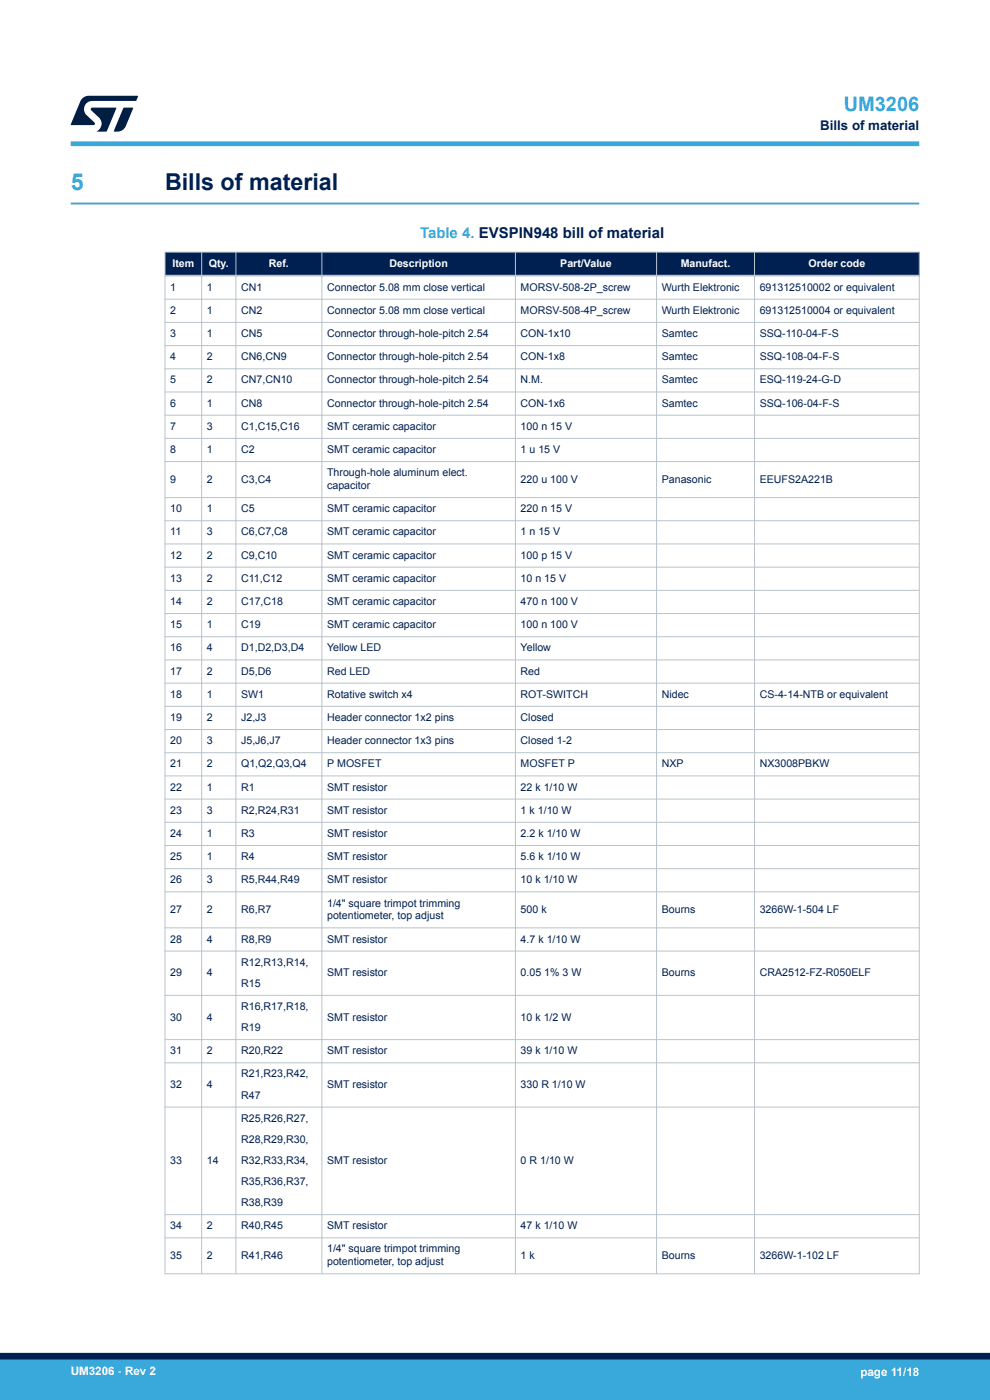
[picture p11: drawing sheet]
<svg xmlns="http://www.w3.org/2000/svg" width="210mm" height="297mm" viewBox="0 0 210 297" stroke-linecap="round" stroke-linejoin="round" font-family="sans-serif">
<defs><g id="words">
<text font-size="4.9" fill="#39a9dc" x="15" y="40.4">5</text>
<text font-size="4.9" fill="#002052" x="35" y="40.4">Bills of material</text>
<text font-size="4.2" fill="#39a9dc" x="179" y="23.5">UM3206</text>
<text font-size="3.2" fill="#39a9dc" x="89.1" y="50.5">Table 4. EVSPIN948 bill of material</text>
<text font-size="2.8" fill="#002052" x="174" y="27.5">Bills of material</text>
<g font-size="2.5" fill="#fff">
<text x="15" y="291.6">UM3206 - Rev 2</text>
<text x="182.5" y="291.9">page 11/18</text>
</g>
<g font-size="2.3" fill="#fff">
<text x="36.6" y="56.6">Item</text>
<text x="44.3" y="56.6">Qty.</text>
<text x="57" y="56.6">Ref.</text>
<text x="82.6" y="56.6">Description</text>
<text x="118.8" y="56.6">Part/Value</text>
<text x="144.4" y="56.6">Manufact.</text>
<text x="171.5" y="56.6">Order code</text>
</g>
<g font-size="2.3" fill="#002052">
<text x="36.1" y="61.7">1</text>
<text x="43.9" y="61.7">1</text>
<text x="51.1" y="61.7">CN1</text>
<text x="69.4" y="61.7">Connector 5.08 mm close vertical</text>
<text x="110.4" y="61.7">MORSV-508-2P_screw</text>
<text x="140.4" y="61.7">Wurth Elektronic</text>
<text x="161.2" y="61.7">691312510002 or equivalent</text>
<text x="36.1" y="66.6">2</text>
<text x="36.1" y="71.5">3</text>
<text x="43.9" y="66.6">1</text>
<text x="43.9" y="71.5">1</text>
<text x="51.1" y="66.6">CN2</text>
<text x="51.1" y="71.5">CN5</text>
<text x="69.4" y="66.6">Connector 5.08 mm close vertical</text>
<text x="69.4" y="71.5">Connector through-hole-pitch 2.54</text>
<text x="110.4" y="66.6">MORSV-508-4P_screw</text>
<text x="110.4" y="71.5">CON-1x10</text>
<text x="140.4" y="66.6">Wurth Elektronic</text>
<text x="140.4" y="71.5">Samtec</text>
<text x="161.2" y="66.6">691312510004 or equivalent</text>
<text x="161.2" y="71.5">SSQ-110-04-F-S</text>
<text x="36.1" y="76.4">4</text>
<text x="43.9" y="76.4">2</text>
<text x="51.1" y="76.4">CN6,CN9</text>
<text x="69.4" y="76.4">Connector through-hole-pitch 2.54</text>
<text x="110.4" y="76.4">CON-1x8</text>
<text x="140.4" y="76.4">Samtec</text>
<text x="161.2" y="76.4">SSQ-108-04-F-S</text>
<text x="36.1" y="81.3">5</text>
<text x="43.9" y="81.3">2</text>
<text x="51.1" y="81.3">CN7,CN10</text>
<text x="69.4" y="81.3">Connector through-hole-pitch 2.54</text>
<text x="110.4" y="81.3">N.M.</text>
<text x="140.4" y="81.3">Samtec</text>
<text x="161.2" y="81.3">ESQ-119-24-G-D</text>
<text x="36.1" y="86.3">6</text>
<text x="43.9" y="86.3">1</text>
<text x="51.1" y="86.3">CN8</text>
<text x="69.4" y="86.3">Connector through-hole-pitch 2.54</text>
<text x="110.4" y="86.3">CON-1x6</text>
<text x="140.4" y="86.3">Samtec</text>
<text x="161.2" y="86.3">SSQ-106-04-F-S</text>
<text x="36.1" y="91.2">7</text>
<text x="43.9" y="91.2">3</text>
<text x="51.1" y="91.2">C1,C15,C16</text>
<text x="69.4" y="91.2">SMT ceramic capacitor</text>
<text x="110.4" y="91.2">100 n 15 V</text>
<text x="36.1" y="96.1">8</text>
<text x="43.9" y="96.1">1</text>
<text x="51.1" y="96.1">C2</text>
<text x="69.4" y="96.1">SMT ceramic capacitor</text>
<text x="69.4" y="101">Through-hole aluminum elect.</text>
<text x="110.4" y="96.1">1 u 15 V</text>
<text x="36.1" y="102.4">9</text>
<text x="43.9" y="102.4">2</text>
<text x="51.1" y="102.4">C3,C4</text>
<text x="69.4" y="103.7">capacitor</text>
<text x="110.4" y="102.4">220 u 100 V</text>
<text x="140.4" y="102.4">Panasonic</text>
<text x="161.2" y="102.4">EEUFS2A221B</text>
<text x="36.1" y="108.7">10</text>
<text x="36.1" y="113.6">11</text>
<text x="43.9" y="108.7">1</text>
<text x="43.9" y="113.6">3</text>
<text x="51.1" y="108.7">C5</text>
<text x="51.1" y="113.6">C6,C7,C8</text>
<text x="69.4" y="108.7">SMT ceramic capacitor</text>
<text x="69.4" y="113.6">SMT ceramic capacitor</text>
<text x="110.4" y="108.7">220 n 15 V</text>
<text x="110.4" y="113.6">1 n 15 V</text>
<text x="36.1" y="118.5">12</text>
<text x="43.9" y="118.5">2</text>
<text x="51.1" y="118.5">C9,C10</text>
<text x="69.4" y="118.5">SMT ceramic capacitor</text>
<text x="110.4" y="118.5">100 p 15 V</text>
<text x="36.1" y="123.4">13</text>
<text x="43.9" y="123.4">2</text>
<text x="51.1" y="123.4">C11,C12</text>
<text x="69.4" y="123.4">SMT ceramic capacitor</text>
<text x="110.4" y="123.4">10 n 15 V</text>
<text x="36.1" y="128.3">14</text>
<text x="43.9" y="128.3">2</text>
<text x="51.1" y="128.3">C17,C18</text>
<text x="69.4" y="128.3">SMT ceramic capacitor</text>
<text x="110.4" y="128.3">470 n 100 V</text>
<text x="36.1" y="133.3">15</text>
<text x="43.9" y="133.3">1</text>
<text x="51.1" y="133.3">C19</text>
<text x="69.4" y="133.3">SMT ceramic capacitor</text>
<text x="110.4" y="133.3">100 n 100 V</text>
<text x="36.1" y="138.2">16</text>
<text x="36.1" y="143.1">17</text>
<text x="43.9" y="138.2">4</text>
<text x="43.9" y="143.1">2</text>
<text x="51.1" y="138.2">D1,D2,D3,D4</text>
<text x="51.1" y="143.1">D5,D6</text>
<text x="69.4" y="138.2">Yellow LED</text>
<text x="69.4" y="143.1">Red LED</text>
<text x="110.4" y="138.2">Yellow</text>
<text x="110.4" y="143.1">Red</text>
<text x="36.1" y="148">18</text>
<text x="43.9" y="148">1</text>
<text x="51.1" y="148">SW1</text>
<text x="69.4" y="148">Rotative switch x4</text>
<text x="110.4" y="148">ROT-SWITCH</text>
<text x="140.4" y="148">Nidec</text>
<text x="161.2" y="148">CS-4-14-NTB or equivalent</text>
<text x="36.1" y="153">19</text>
<text x="43.9" y="153">2</text>
<text x="51.1" y="153">J2,J3</text>
<text x="69.4" y="153">Header connector 1x2 pins</text>
<text x="110.4" y="153">Closed</text>
<text x="36.1" y="157.9">20</text>
<text x="43.9" y="157.9">3</text>
<text x="51.1" y="157.9">J5,J6,J7</text>
<text x="69.4" y="157.9">Header connector 1x3 pins</text>
<text x="110.4" y="157.9">Closed 1-2</text>
<text x="36.1" y="162.8">21</text>
<text x="36.1" y="167.7">22</text>
<text x="43.9" y="162.8">2</text>
<text x="43.9" y="167.7">1</text>
<text x="51.1" y="162.8">Q1,Q2,Q3,Q4</text>
<text x="51.1" y="167.7">R1</text>
<text x="69.4" y="162.8">P MOSFET</text>
<text x="69.4" y="167.7">SMT resistor</text>
<text x="110.4" y="162.8">MOSFET P</text>
<text x="110.4" y="167.7">22 k 1/10 W</text>
<text x="140.4" y="162.8">NXP</text>
<text x="161.2" y="162.8">NX3008PBKW</text>
<text x="36.1" y="172.6">23</text>
<text x="43.9" y="172.6">3</text>
<text x="51.1" y="172.6">R2,R24,R31</text>
<text x="69.4" y="172.6">SMT resistor</text>
<text x="110.4" y="172.6">1 k 1/10 W</text>
<text x="36.1" y="177.6">24</text>
<text x="43.9" y="177.6">1</text>
<text x="51.1" y="177.6">R3</text>
<text x="69.4" y="177.6">SMT resistor</text>
<text x="110.4" y="177.6">2.2 k 1/10 W</text>
<text x="36.1" y="182.5">25</text>
<text x="43.9" y="182.5">1</text>
<text x="51.1" y="182.5">R4</text>
<text x="69.4" y="182.5">SMT resistor</text>
<text x="110.4" y="182.5">5.6 k 1/10 W</text>
<text x="36.1" y="187.4">26</text>
<text x="43.9" y="187.4">3</text>
<text x="51.1" y="187.4">R5,R44,R49</text>
<text x="69.4" y="187.4">SMT resistor</text>
<text x="110.4" y="187.4">10 k 1/10 W</text>
<text x="36.1" y="193.7">27</text>
<text x="43.9" y="193.7">2</text>
<text x="51.1" y="193.7">R6,R7</text>
<text x="69.4" y="192.3">1/4&quot; square trimpot trimming</text>
<text x="69.4" y="195">potentiometer, top adjust</text>
<text x="110.4" y="193.7">500 k</text>
<text x="140.4" y="193.7">Bourns</text>
<text x="161.2" y="193.7">3266W-1-504 LF</text>
<text x="36.1" y="199.9">28</text>
<text x="43.9" y="199.9">4</text>
<text x="51.1" y="199.9">R8,R9</text>
<text x="69.4" y="199.9">SMT resistor</text>
<text x="110.4" y="199.9">4.7 k 1/10 W</text>
<text x="36.1" y="207.1">29</text>
<text x="43.9" y="207.1">4</text>
<text x="51.1" y="204.9">R12,R13,R14,</text>
<text x="51.1" y="209.3">R15</text>
<text x="69.4" y="207.1">SMT resistor</text>
<text x="110.4" y="207.1">0.05 1% 3 W</text>
<text x="140.4" y="207.1">Bourns</text>
<text x="161.2" y="207.1">CRA2512-FZ-R050ELF</text>
<text x="51.1" y="214.3">R16,R17,R18,</text>
<text x="36.1" y="216.5">30</text>
<text x="43.9" y="216.5">4</text>
<text x="51.1" y="218.7">R19</text>
<text x="69.4" y="216.5">SMT resistor</text>
<text x="110.4" y="216.5">10 k 1/2 W</text>
<text x="36.1" y="223.7">31</text>
<text x="43.9" y="223.7">2</text>
<text x="51.1" y="223.7">R20,R22</text>
<text x="69.4" y="223.7">SMT resistor</text>
<text x="110.4" y="223.7">39 k 1/10 W</text>
<text x="36.1" y="230.8">32</text>
<text x="43.9" y="230.8">4</text>
<text x="51.1" y="228.6">R21,R23,R42,</text>
<text x="51.1" y="233.1">R47</text>
<text x="69.4" y="230.8">SMT resistor</text>
<text x="110.4" y="230.8">330 R 1/10 W</text>
<text x="51.1" y="238">R25,R26,R27,</text>
<text x="51.1" y="242.4">R28,R29,R30,</text>
<text x="36.1" y="246.9">33</text>
<text x="43.9" y="246.9">14</text>
<text x="51.1" y="246.9">R32,R33,R34,</text>
<text x="51.1" y="251.4">R35,R36,R37,</text>
<text x="69.4" y="246.9">SMT resistor</text>
<text x="110.4" y="246.9">0 R 1/10 W</text>
<text x="51.1" y="255.9">R38,R39</text>
<text x="36.1" y="260.8">34</text>
<text x="43.9" y="260.8">2</text>
<text x="51.1" y="260.8">R40,R45</text>
<text x="69.4" y="260.8">SMT resistor</text>
<text x="110.4" y="260.8">47 k 1/10 W</text>
<text x="36.1" y="267.1">35</text>
<text x="43.9" y="267.1">2</text>
<text x="51.1" y="267.1">R41,R46</text>
<text x="69.4" y="265.7">1/4&quot; square trimpot trimming</text>
<text x="69.4" y="268.4">potentiometer, top adjust</text>
<text x="110.4" y="267.1">1 k</text>
<text x="140.4" y="267.1">Bourns</text>
<text x="161.2" y="267.1">3266W-1-102 LF</text>
</g>
</g></defs>
<path d="M15 43.2h180" fill="none" stroke="#39a9dc" stroke-width=".4"/>
<g fill="#002052">
<path d="M35 53.5h160v5h-160z" fill-rule="evenodd"/>
<path d="M35 53.5h160v5h-160z" fill-rule="evenodd"/>
</g>
<g fill="none" stroke="#b9c4ca" stroke-width=".21">
<path d="M34.9 53.5h160.2M35 53.4v216.9M42.8 53.4v216.9M50 53.4v216.9M68.3 53.4v216.9M109.3 53.4v216.9M139.3 53.4v216.9M160 53.4v216.9M195 53.4v216.9M34.9 63.5h160.2M34.9 68.4h160.2M34.9 73.3h160.2"/>
<path d="M34.9 78.2h160.2M34.9 83.2h160.2M34.9 88.1h160.2M34.9 93h160.2M34.9 97.9h160.2M34.9 105.6h160.2M34.9 110.5h160.2M34.9 115.4h160.2M34.9 120.3h160.2M34.9 125.2h160.2M34.9 130.2h160.2M34.9 135.1h160.2"/>
<path d="M34.9 140h160.2M34.9 144.9h160.2M34.9 149.8h160.2M34.9 154.8h160.2M34.9 159.7h160.2M34.9 164.6h160.2M34.9 169.5h160.2M34.9 174.4h160.2M34.9 179.4h160.2M34.9 184.3h160.2M34.9 189.2h160.2M34.9 196.8h160.2"/>
<path d="M34.9 201.8h160.2M34.9 211.2h160.2M34.9 220.5h160.2M34.9 225.5h160.2M34.9 234.9h160.2M34.9 257.7h160.2M34.9 262.6h160.2M34.9 270.2h160.2"/>
</g>
<path d="M34.9 58.5h160.2" fill="none" stroke="#b9c4ca" stroke-width=".35"/>
<path d="M15 30.5h180" fill="none" stroke="#39a9dc" stroke-width="1"/>
<g fill="#001e41">
<path d="M17.6 20.8l1.2-.5 10.5 .1-.5 1h-9.2a1.74 1.74 0 0 0-1.6 1 1.74 1.74 0 0 0 .3 2l1.7 1.6 .1 .2-.1 .3h-5l2.1-5z"/>
<path d="M26.2 22.9h2.1l-1.6 3.9a1.92 1.92 0 0 1-1.8 1.1h-.7l-.1-.1z"/>
<path d="M19.4 22.9l5.2-.1 .1 .1-2.1 5h-2.1a1.85 1.85 0 0 0 .5-2.9l-1.6-1.6-.2-.2z"/>
</g>
<g fill="#39a9dc">
<path d="M0 288.4h210v8.6h-210z" fill-rule="evenodd"/>
<path d="M-.1 288.4h210.2v4.4h-210.2z" fill-rule="evenodd"/>
</g>
<path d="M0 287.7h210" fill="none" stroke="#002052" stroke-width="1.4"/>
<use href="#words"/>
</svg>
